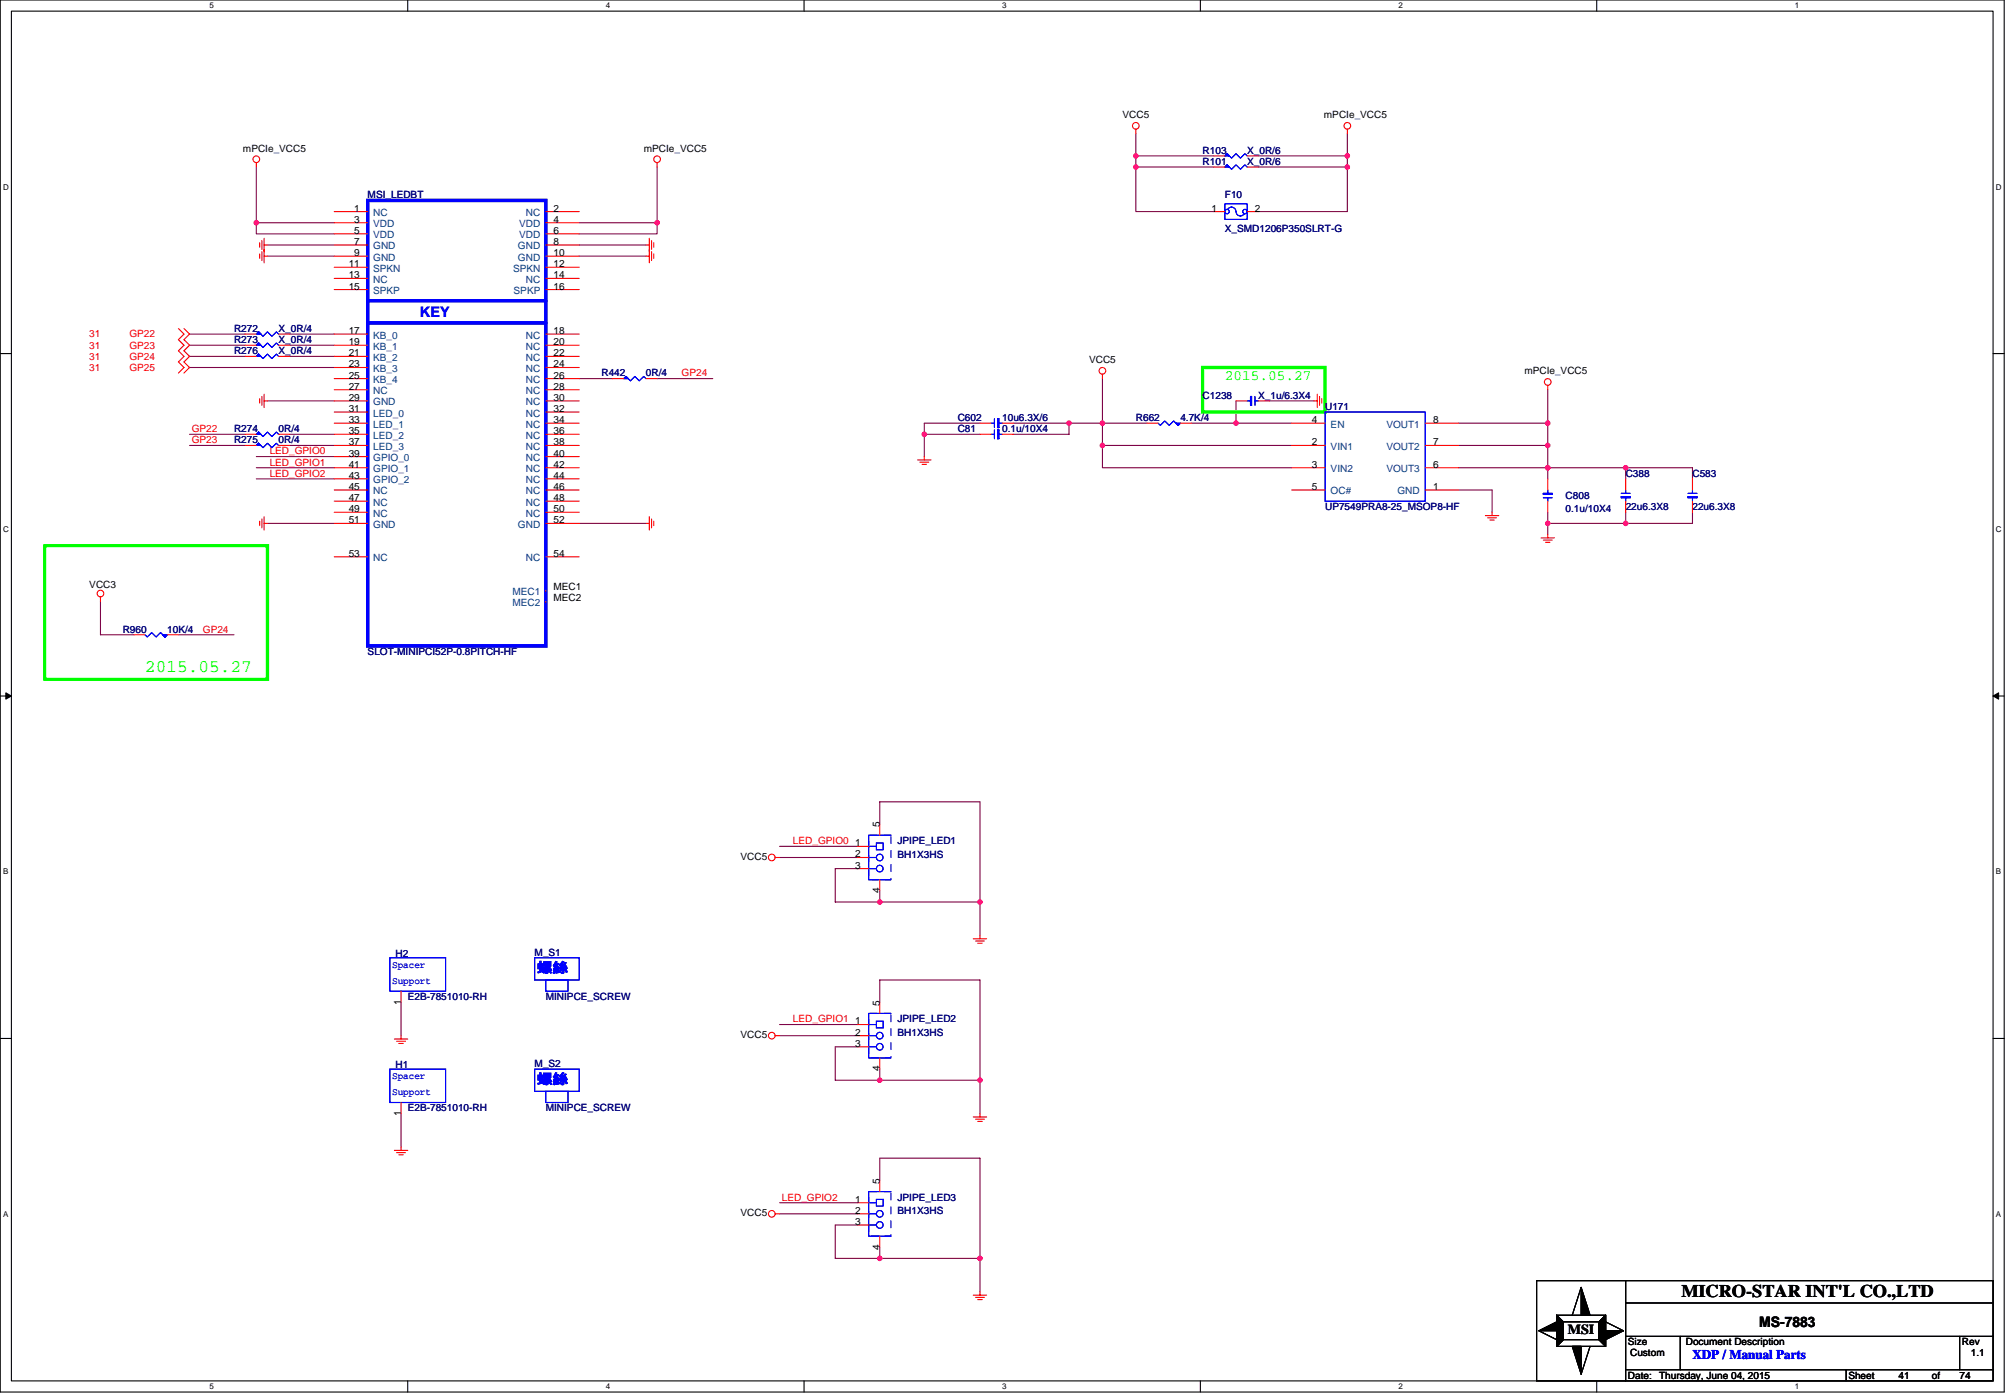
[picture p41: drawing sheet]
<svg xmlns="http://www.w3.org/2000/svg" width="294mm" height="204mm" viewBox="0 0 294 204" stroke-linecap="round" stroke-linejoin="round" font-family="sans-serif">
<defs><g id="words">
<text font-size="2.6" fill="#0f0" x="21.2" y="98.1">2015.05.27</text>
<text font-size="2.6" x="245.5" y="189.3">MICRO-STAR INT'L CO.,LTD</text>
<text font-size="2.1" fill="#00f" x="61.3" y="46.3">KEY</text>
<text font-size="2.1" fill="#0f0" x="178.9" y="55.4">2015.05.27</text>
<text font-size="2.1" x="256.9" y="193.7">MS-7883</text>
<text font-size="2" x="228.9" y="194.7">MSI</text>
<g font-size="1.9" fill="#00f">
<text x="78.4" y="141.9">螺絲</text>
<text x="78.4" y="158.2">螺絲</text>
<text x="247.1" y="198.4">XDP / Manual Parts</text>
</g>
<g font-size="1.5">
<text x="163.9" y="17.2">VCC5</text>
<text x="193.3" y="17.2">mPCIe_VCC5</text>
<text x="35.5" y="22.1">mPCIe_VCC5</text>
<text x="94" y="22.1">mPCIe_VCC5</text>
<text x="51.7" y="30.9">1</text>
<text x="51.7" y="32.5">3</text>
<text x="51.7" y="34.1">5</text>
<text x="51.7" y="35.8">7</text>
<text x="80.8" y="32.5">4</text>
<text x="80.8" y="34.1">6</text>
<text x="80.8" y="30.9">2</text>
<text x="80.8" y="35.8">8</text>
<text x="176.9" y="30.9">1</text>
<text x="183.2" y="30.9">2</text>
<text x="50.9" y="39">11</text>
<text x="50.9" y="40.6">13</text>
<text x="51.7" y="37.4">9</text>
<text x="80.8" y="40.6">14</text>
<text x="80.8" y="39">12</text>
<text x="80.8" y="37.4">10</text>
<text x="50.9" y="42.3">15</text>
<text x="80.8" y="42.3">16</text>
<text x="50.9" y="48.8">17</text>
<text x="50.9" y="50.4">19</text>
<text x="50.9" y="52">21</text>
<text x="50.9" y="53.6">23</text>
<text x="80.8" y="48.8">18</text>
<text x="80.8" y="50.4">20</text>
<text x="80.8" y="52">22</text>
<text x="80.8" y="53.6">24</text>
<text x="159" y="53">VCC5</text>
<text x="50.9" y="55.3">25</text>
<text x="50.9" y="56.9">27</text>
<text x="50.9" y="58.5">29</text>
<text x="80.8" y="55.3">26</text>
<text x="80.8" y="56.9">28</text>
<text x="80.8" y="58.5">30</text>
<text x="222.6" y="54.6">mPCIe_VCC5</text>
<text x="50.9" y="60.1">31</text>
<text x="50.9" y="61.8">33</text>
<text x="50.9" y="63.4">35</text>
<text x="50.9" y="65">37</text>
<text x="80.8" y="60.1">32</text>
<text x="80.8" y="61.8">34</text>
<text x="80.8" y="63.4">36</text>
<text x="80.8" y="65">38</text>
<text x="191.5" y="65">2</text>
<text x="191.5" y="61.8">4</text>
<text x="209.3" y="65">7</text>
<text x="209.3" y="61.8">8</text>
<text x="50.9" y="66.6">39</text>
<text x="50.9" y="68.3">41</text>
<text x="50.9" y="69.9">43</text>
<text x="50.9" y="71.5">45</text>
<text x="80.8" y="66.6">40</text>
<text x="80.8" y="68.3">42</text>
<text x="80.8" y="69.9">44</text>
<text x="80.8" y="71.5">46</text>
<text x="191.5" y="68.3">3</text>
<text x="191.5" y="71.5">5</text>
<text x="209.3" y="71.5">1</text>
<text x="209.3" y="68.3">6</text>
<text x="50.9" y="73.1">47</text>
<text x="50.9" y="74.8">49</text>
<text x="50.9" y="76.4">51</text>
<text x="80.8" y="73.1">48</text>
<text x="80.8" y="74.8">50</text>
<text x="80.8" y="76.4">52</text>
<text x="50.9" y="81.3">53</text>
<text x="80.8" y="81.3">54</text>
<text x="13" y="85.8">VCC3</text>
<text x="80.8" y="86.2">MEC1</text>
<text x="80.8" y="87.8">MEC2</text>
<text x="108.1" y="125.5">VCC5</text>
<text x="124.9" y="123.5">1</text>
<text x="124.9" y="125.2">2</text>
<text x="128.5" y="120.8" transform="rotate(-90 128.5 120.8)">5</text>
<text x="124.9" y="126.8">3</text>
<text x="128.5" y="130.4" transform="rotate(-90 128.5 130.4)">4</text>
<text x="58.6" y="146.6" transform="rotate(-90 58.6 146.6)">1</text>
<text x="124.9" y="149.5">1</text>
<text x="128.5" y="146.8" transform="rotate(-90 128.5 146.8)">5</text>
<text x="108.1" y="151.5">VCC5</text>
<text x="124.9" y="152.8">3</text>
<text x="124.9" y="151.2">2</text>
<text x="128.5" y="156.4" transform="rotate(-90 128.5 156.4)">4</text>
<text x="58.6" y="162.9" transform="rotate(-90 58.6 162.9)">1</text>
<text x="128.5" y="172.8" transform="rotate(-90 128.5 172.8)">5</text>
<text x="108.1" y="177.5">VCC5</text>
<text x="124.9" y="175.6">1</text>
<text x="124.9" y="178.8">3</text>
<text x="124.9" y="177.2">2</text>
<text x="128.5" y="182.4" transform="rotate(-90 128.5 182.4)">4</text>
<text x="237.7" y="196.4">Size</text>
<text x="246.2" y="196.4">Document Description</text>
<text x="286.5" y="196.4">Rev</text>
<text x="237.7" y="201.3">Date:</text>
<text x="238" y="198">Custom</text>
<text x="242.3" y="201.3">Thursday, June 04, 2015</text>
<text x="269.9" y="201.3">Sheet</text>
<text x="277.2" y="201.3">41</text>
<text x="282.1" y="201.3">of</text>
<text x="286.1" y="201.3">74</text>
<text x="287.8" y="198">1.1</text>
</g>
<g font-size="1.5" fill="#000080">
<text x="175.6" y="22.4">R103</text>
<text x="182.1" y="22.4">X_0R/6</text>
<text x="53.7" y="28.9">MSI_LEDBT</text>
<text x="175.6" y="24.1">R101</text>
<text x="178.9" y="28.9">F10</text>
<text x="182.1" y="24.1">X_0R/6</text>
<text x="178.9" y="33.8">X_SMD1206P350SLRT-G</text>
<text x="34.2" y="48.5">R272</text>
<text x="34.2" y="50.1">R273</text>
<text x="34.2" y="51.7">R276</text>
<text x="40.7" y="48.5">X_0R/4</text>
<text x="40.7" y="50.1">X_0R/4</text>
<text x="40.7" y="51.7">X_0R/4</text>
<text x="87.8" y="55">R442</text>
<text x="94.3" y="55">0R/4</text>
<text x="175.6" y="58.2">C1238</text>
<text x="183.7" y="58.2">X_1u/6.3X4</text>
<text x="193.5" y="59.8">U171</text>
<text x="34.2" y="64.7">R275</text>
<text x="34.2" y="63.1">R274</text>
<text x="40.7" y="64.7">0R/4</text>
<text x="40.7" y="63.1">0R/4</text>
<text x="139.8" y="61.5">C602</text>
<text x="139.8" y="63.1">C81</text>
<text x="146.3" y="61.5">10u6.3X/6</text>
<text x="146.3" y="63.1">0.1u/10X4</text>
<text x="165.9" y="61.5">R662</text>
<text x="172.4" y="61.5">4.7K/4</text>
<text x="237.4" y="69.6">C388</text>
<text x="247.1" y="69.6">C583</text>
<text x="193.5" y="74.5">UP7549PRA8-25_MSOP8-HF</text>
<text x="228.6" y="72.8">C808</text>
<text x="228.6" y="74.8">0.1u/10X4</text>
<text x="237.4" y="74.5">22u6.3X8</text>
<text x="247.1" y="74.5">22u6.3X8</text>
<text x="17.9" y="92.3">R960</text>
<text x="24.4" y="92.3">10K/4</text>
<text x="53.7" y="95.6">SLOT-MINIPCI52P-0.8PITCH-HF</text>
<text x="131.1" y="123.2">JPIPE_LED1</text>
<text x="131.1" y="125.2">BH1X3HS</text>
<text x="57.7" y="139.6">H2</text>
<text x="78.1" y="139.5">M_S1</text>
<text x="59.5" y="146">E2B-7851010-RH</text>
<text x="79.7" y="146">MINIPCE_SCREW</text>
<text x="131.1" y="149.2">JPIPE_LED2</text>
<text x="57.7" y="155.9">H1</text>
<text x="78.1" y="155.7">M_S2</text>
<text x="131.1" y="151.2">BH1X3HS</text>
<text x="59.5" y="162.2">E2B-7851010-RH</text>
<text x="79.7" y="162.2">MINIPCE_SCREW</text>
<text x="131.1" y="175.2">JPIPE_LED3</text>
<text x="131.1" y="177.2">BH1X3HS</text>
</g>
<g font-size="1.5" fill="#004080">
<text x="54.5" y="31.5">NC</text>
<text x="54.5" y="33.2">VDD</text>
<text x="54.5" y="34.8">VDD</text>
<text x="75.8" y="33.2">VDD</text>
<text x="75.8" y="34.8">VDD</text>
<text x="76.8" y="31.5">NC</text>
<text x="54.5" y="36.4">GND</text>
<text x="54.5" y="38">GND</text>
<text x="54.5" y="39.7">SPKN</text>
<text x="54.5" y="41.3">NC</text>
<text x="74.9" y="39.7">SPKN</text>
<text x="75.6" y="36.4">GND</text>
<text x="75.6" y="38">GND</text>
<text x="76.8" y="41.3">NC</text>
<text x="54.5" y="42.9">SPKP</text>
<text x="75" y="42.9">SPKP</text>
<text x="54.5" y="49.4">KB_0</text>
<text x="54.5" y="51">KB_1</text>
<text x="54.5" y="52.7">KB_2</text>
<text x="76.8" y="49.4">NC</text>
<text x="76.8" y="51">NC</text>
<text x="76.8" y="52.7">NC</text>
<text x="54.5" y="54.3">KB_3</text>
<text x="54.5" y="55.9">KB_4</text>
<text x="54.5" y="57.6">NC</text>
<text x="54.5" y="59.2">GND</text>
<text x="76.8" y="54.3">NC</text>
<text x="76.8" y="55.9">NC</text>
<text x="76.8" y="57.6">NC</text>
<text x="76.8" y="59.2">NC</text>
<text x="54.5" y="60.8">LED_0</text>
<text x="54.5" y="62.4">LED_1</text>
<text x="54.5" y="64.1">LED_2</text>
<text x="54.5" y="65.7">LED_3</text>
<text x="76.8" y="60.8">NC</text>
<text x="76.8" y="62.4">NC</text>
<text x="76.8" y="64.1">NC</text>
<text x="76.8" y="65.7">NC</text>
<text x="194.3" y="65.7">VIN1</text>
<text x="194.3" y="62.4">EN</text>
<text x="202.4" y="65.7">VOUT2</text>
<text x="202.4" y="62.4">VOUT1</text>
<text x="54.5" y="67.3">GPIO_0</text>
<text x="54.5" y="68.9">GPIO_1</text>
<text x="54.5" y="70.6">GPIO_2</text>
<text x="76.8" y="67.3">NC</text>
<text x="76.8" y="68.9">NC</text>
<text x="76.8" y="70.6">NC</text>
<text x="194.3" y="68.9">VIN2</text>
<text x="202.4" y="68.9">VOUT3</text>
<text x="54.5" y="72.2">NC</text>
<text x="54.5" y="73.8">NC</text>
<text x="54.5" y="75.4">NC</text>
<text x="54.5" y="77.1">GND</text>
<text x="75.6" y="77.1">GND</text>
<text x="76.8" y="72.2">NC</text>
<text x="76.8" y="73.8">NC</text>
<text x="76.8" y="75.4">NC</text>
<text x="194.3" y="72.2">OC#</text>
<text x="204.1" y="72.2">GND</text>
<text x="54.5" y="81.9">NC</text>
<text x="76.8" y="81.9">NC</text>
<text x="74.8" y="86.8">MEC1</text>
<text x="74.8" y="88.4">MEC2</text>
</g>
<g font-size="1.5" fill="#f00">
<text x="13" y="52.5">31</text>
<text x="13" y="49.3">31</text>
<text x="13" y="50.9">31</text>
<text x="18.9" y="52.5">GP24</text>
<text x="18.9" y="49.3">GP22</text>
<text x="18.9" y="50.9">GP23</text>
<text x="13" y="54.1">31</text>
<text x="18.9" y="54.1">GP25</text>
<text x="99.5" y="54.9">GP24</text>
<text x="28" y="64.7">GP23</text>
<text x="28" y="63.1">GP22</text>
<text x="39.4" y="69.6">LED_GPIO2</text>
<text x="39.4" y="68">LED_GPIO1</text>
<text x="39.4" y="66.3">LED_GPIO0</text>
<text x="29.6" y="92.3">GP24</text>
<text x="115.8" y="123.2">LED_GPIO0</text>
<text x="115.8" y="149.2">LED_GPIO1</text>
<text x="114.2" y="175.2">LED_GPIO2</text>
</g>
<g font-size="1.5" fill="#00f">
<text x="57.3" y="141.3">Spacer</text>
<text x="57.3" y="143.6">Support</text>
<text x="57.3" y="157.5">Spacer</text>
<text x="57.3" y="159.8">Support</text>
</g>
<g font-size="1.2">
<text x="30.6" y="1.2">5</text>
<text x="88.5" y="1.2">4</text>
<text x="146.3" y="1.2">3</text>
<text x="204.2" y="1.2">2</text>
<text x="262.1" y="1.2">1</text>
<text x=".4" y="27.7">D</text>
<text x="291.4" y="27.7">D</text>
<text x=".4" y="77.7">C</text>
<text x="291.4" y="77.7">C</text>
<text x=".4" y="127.6">B</text>
<text x="291.4" y="127.6">B</text>
<text x=".4" y="177.6">A</text>
<text x="291.4" y="177.6">A</text>
<text x="30.6" y="202.8">5</text>
<text x="88.5" y="202.8">4</text>
<text x="146.3" y="202.8">3</text>
<text x="204.2" y="202.8">2</text>
<text x="262.1" y="202.8">1</text>
</g>
</g></defs>
<path d="M0 0h292.6v203.2h-292.6zM1.7 1.6h289.3v200h-289.3z" fill="none" stroke="#000" stroke-width=".16"/>
<g fill="#fff">
<path d="M30.6 .2h.6v1.3h-.6z"/>
<path d="M30.6 201.7h.6v1.3h-.6z"/>
</g>
<path d="M59.5 0v1.6M59.5 201.6v1.6" fill="none" stroke="#000" stroke-width=".16"/>
<g fill="#fff">
<path d="M88.5 .2h.6v1.3h-.6z"/>
<path d="M88.5 201.7h.6v1.3h-.6z"/>
</g>
<path d="M117.4 0v1.6M117.4 201.6v1.6" fill="none" stroke="#000" stroke-width=".16"/>
<g fill="#fff">
<path d="M146.3 .2h.7v1.3h-.7z"/>
<path d="M146.3 201.7h.7v1.3h-.7z"/>
</g>
<path d="M175.3 0v1.6M175.3 201.6v1.6" fill="none" stroke="#000" stroke-width=".16"/>
<g fill="#fff">
<path d="M204.2 .2h.7v1.3h-.7z"/>
<path d="M204.2 201.7h.7v1.3h-.7z"/>
</g>
<path d="M233.1 0v1.6M233.1 201.6v1.6" fill="none" stroke="#000" stroke-width=".16"/>
<g fill="#fff">
<path d="M262.1 .2h.6v1.3h-.6z"/>
<path d="M262.1 201.7h.6v1.3h-.6z"/>
<path d="M.4 26.6h.9v1.3h-.9z"/>
<path d="M291.4 26.6h.9v1.3h-.9z"/>
<path d="M.4 76.6h.9v1.3h-.9z"/>
<path d="M291.4 76.6h.9v1.3h-.9z"/>
</g>
<path d="M0 51.6h1.7M291 51.6h1.6" fill="none" stroke="#000" stroke-width=".16"/>
<g fill="#fff">
<path d="M.4 126.6h.8v1.3h-.8z"/>
<path d="M291.4 126.6h.8v1.3h-.8z"/>
</g>
<path d="M0 101.6h1.7M291 101.6h1.6" fill="none" stroke="#000" stroke-width=".16"/>
<path d="M.9 101.1l.8 .5-.8 .5zM291 101.6l.8-.5v1z" fill="#000" stroke="#000" stroke-width=".15"/>
<g fill="#fff">
<path d="M.4 176.6h.8v1.3h-.8z"/>
<path d="M291.4 176.6h.8v1.3h-.8z"/>
</g>
<g fill="none" stroke="#000" stroke-width=".16">
<path d="M0 151.6h1.7M291 151.6h1.6M224.4 186.9h66.6v14.7h-66.6zM224.7 194.3l2.6 1.3M227.3 192h7.1v4.5h-7.1zM227.3 192l1 1M228.3 195.6l-1 .9M228.3 193h5.2v2.6h-5.2zM230.9 187.9l-1.3 4.1M232.2 196.5l-1.3 4.1M233.5 195.6l.9 .9M234.4 192l-.9 1"/>
<path d="M234.4 193l2.7 1.3M237.4 199.9h53.6M237.4 190.2h53.6M237.4 195.1h53.6M237.4 186.9v14.7M245.3 195.1v4.8M269.6 199.9v1.7M286.1 195.1v4.8"/>
</g>
<g fill="none" stroke="#800040" stroke-width=".16">
<path d="M165.9 19.5v3.3M196.7 19.5v3.3M37.4 32.5v1.6h11.4M37.4 24.4v8.1M37.4 32.5h11.4M39.1 35.8h9.7M39.1 37.4h9.7M84.6 32.5h11.3M84.6 35.8h9.7M84.6 37.4h9.7M95.9 24.4v8.1M95.9 32.5v1.6h-11.3"/>
<path d="M165.9 24.4v6.5h11.3M165.9 22.8v1.6h11.3M165.9 22.8h11.3M183.7 22.8h13M196.7 22.8v1.6h-13M196.7 24.4v6.5h-13M27.7 53.6h21.1M27.7 52h8.1M27.7 48.8h8.1M27.7 50.4h8.1M39.1 58.5h9.7M42.3 52h6.5"/>
<path d="M42.3 48.8h6.5M42.3 50.4h6.5M84.6 55.3h4.8M95.9 55.3h8.2M161 55.3v9.7M180.5 58.5v3.3h-6.5M185.4 58.5h6.5M226 56.9v13M27.7 63.4h8.1M27.7 65h8.1M37.4 69.9h11.4M37.4 66.6h11.4"/>
<path d="M37.4 68.3h11.4M39.1 76.4h9.7M42.3 63.4h6.5M42.3 65h6.5M84.6 76.4h9.7M135 63.4v3.2M143.1 61.8h-8.1v1.6h8.1M148 61.8h19.5M156.1 61.8v1.6h-8.1M161 65v3.3h27.6M161 65h27.6M180.5 61.8h8.1"/>
<path d="M213 71.5h4.9v3.3M213 61.8h13M213 65h13M213 68.3h34.1v1.6M226 74.8v3.2M237.4 68.3v1.6M237.4 74.8v1.6M247.1 74.8v1.6h-21.1M14.7 87.8v4.9h4.8M26 92.7h8.2M113.8 123.5h11.4M113.8 125.2h11.4"/>
<path d="M125.2 126.8h-3.2v4.9h21.1M128.5 130v1.7M128.5 120.3v-3.3h14.6v19.6M58.6 146.3v4.9M113.8 149.6h11.4M113.8 151.2h11.4M125.2 152.8h-3.2v4.9h21.1M128.5 146.3v-3.2h14.6v19.5M128.5 156.1v1.6M58.6 162.6v4.8M113.8 177.2h11.4M113.8 175.6h11.4"/>
<path d="M125.2 178.8h-3.2v4.9h21.1M128.5 172.3v-3.2h14.6v19.5M128.5 182.1v1.6"/>
</g>
<g fill="#f0f" stroke="#f0f" stroke-width=".16">
<circle cx="37.4" cy="32.5" r=".32"/>
<circle cx="95.9" cy="32.5" r=".32"/>
<circle cx="143.1" cy="131.7" r=".32"/>
<circle cx="128.5" cy="131.7" r=".32"/>
<circle cx="128.5" cy="157.7" r=".32"/>
<circle cx="143.1" cy="157.7" r=".32"/>
<circle cx="128.5" cy="183.7" r=".32"/>
<circle cx="143.1" cy="183.7" r=".32"/>
<circle cx="180.5" cy="61.8" r=".32"/>
<circle cx="161" cy="61.8" r=".32"/>
<circle cx="135" cy="63.4" r=".32"/>
<circle cx="165.8" cy="24.4" r=".32"/>
<circle cx="196.7" cy="24.4" r=".32"/>
<circle cx="165.8" cy="22.8" r=".32"/>
<circle cx="196.7" cy="22.8" r=".32"/>
<circle cx="237.4" cy="68.3" r=".32"/>
<circle cx="226" cy="68.3" r=".32"/>
<circle cx="226" cy="61.8" r=".32"/>
<circle cx="226" cy="65" r=".32"/>
<circle cx="237.4" cy="76.4" r=".32"/>
<circle cx="226" cy="76.4" r=".32"/>
<circle cx="156.1" cy="61.8" r=".32"/>
<circle cx="161" cy="65" r=".32"/>
</g>
<g fill="none" stroke="#f00" stroke-width=".16">
<path d="M165.9 18.9v.6M196.7 18.9v.6M37.4 23.7v.7M37.9 35.4v.7M37.9 37.1v.6M38.2 35.1v1.3M38.2 36.7v1.3M38.6 35.8h.5M38.6 34.8v3.6M38.6 37.4h.5M48.8 35.8h4.9M48.8 37.4h4.9"/>
<path d="M48.8 30.9h4.9M48.8 32.5h4.9M48.8 34.1h4.9M48.8 39h4.9M79.7 35.8h4.9M79.7 37.4h4.9M79.7 30.9h4.9M79.7 32.5h4.9M79.7 34.1h4.9M79.7 39h4.9M94.3 35.8h.5M94.3 37.4h.5"/>
<path d="M94.8 34.8v3.6M95.1 35.1v1.3M95.1 36.7v1.3M95.5 35.4v.7M95.5 37.1v.6M95.9 23.7v.7M177.2 24.4h1.7M177.2 30.9h1.7M177.2 22.8h1.7M182.1 30.9h1.6M182.1 24.4h1.6M182.1 22.8h1.6"/>
<path d="M26 48l.9 .8-.9 .8 .9 .8-.9 .8 .9 .8-.9 .8 .9 .8-.9 .9M26.9 48l.8 .8-.8 .8 .8 .8-.8 .8 .8 .8-.8 .8 .8 .8-.8 .9M35.8 48.8h1.6M35.8 50.4h1.6M35.8 52h1.6M37.9 58.2v.6M38.2 57.9v1.3M38.6 57.5v2M38.6 58.5h.5M40.7 48.8h1.6M40.7 50.4h1.6M40.7 52h1.6"/>
<path d="M48.8 58.5h4.9M48.8 55.3h4.9M48.8 48.8h4.9M48.8 50.4h4.9M48.8 40.6h4.9M48.8 42.3h4.9M48.8 52h4.9M48.8 53.6h4.9M48.8 56.9h4.9M79.7 58.5h4.9M79.7 55.3h4.9M79.7 48.8h4.9"/>
<path d="M79.7 50.4h4.9M79.7 40.6h4.9M79.7 42.3h4.9M79.7 52h4.9M79.7 53.6h4.9M79.7 56.9h4.9M89.4 55.3h1.7M94.3 55.3h1.6M161 54.6v.7M180.5 58.5h1.6M183.7 58.5h1.7M191.9 58.5h.4"/>
<path d="M192.3 57.5v2M192.7 57.9v1.3M193 58.2v.6M226 56.2v.7M35.8 65h1.6M35.8 63.4h1.6M37.9 76.1v.6M38.2 75.8v1.3M38.6 75.4v2M38.6 76.4h.5M40.7 65h1.6M40.7 63.4h1.6"/>
<path d="M48.8 76.4h4.9M48.8 65h4.9M48.8 71.5h4.9M48.8 68.3h4.9M48.8 61.8h4.9M48.8 63.4h4.9M48.8 60.1h4.9M48.8 66.6h4.9M48.8 69.9h4.9M48.8 73.2h4.9M48.8 74.8h4.9M79.7 76.4h4.9"/>
<path d="M79.7 65h4.9M79.7 71.5h4.9M79.7 68.3h4.9M79.7 61.8h4.9M79.7 63.4h4.9M79.7 60.1h4.9M79.7 66.6h4.9M79.7 69.9h4.9M79.7 73.2h4.9M79.7 74.8h4.9M94.3 76.4h.5M94.8 75.4v2"/>
<path d="M95.1 75.8v1.3M95.5 76.1v.6M134 67.1h1.9M134.3 67.5h1.3M134.6 67.8h.7M135 66.6v.5M143.1 61.8h1.6M143.1 63.4h1.6M146.3 61.8h1.7M146.3 63.4h1.7M167.5 61.8h1.6M172.4 61.8h1.6"/>
<path d="M188.6 65h4.9M188.6 71.5h4.9M188.6 68.3h4.9M188.6 61.8h4.9M208.1 65h4.9M208.1 71.5h4.9M208.1 68.3h4.9M208.1 61.8h4.9M216.9 75.3h1.9M217.2 75.6h1.3M217.5 75.9h.7M217.9 74.8v.5"/>
<path d="M225 78.5h2M225.3 78.8h1.3M225.7 79.2h.6M226 69.9v1.6M226 73.2v1.6M226 78v.5M237.4 69.9v1.6M237.4 73.2v1.6M247.1 69.9v1.6M247.1 73.2v1.6M14.7 87.1v.7M19.5 92.7h1.7"/>
<path d="M24.4 92.7h1.6M48.8 81.3h4.9M79.7 86.2h.1M79.7 87.8h.1M79.7 81.3h4.9M113.2 125.2h.6M125.2 125.2h1.6M125.2 123.5h1.6M125.2 126.8h1.6M128.5 120.3v1.6M128.5 128.4v1.6M142.1 137h2"/>
<path d="M142.4 137.4h1.3M142.8 137.7h.6M143.1 136.6v.4M57.6 151.7h1.9M57.9 152h1.3M58.2 152.3h.7M58.6 144.7v1.6M58.6 151.2v.5M113.2 151.2h.6M125.2 151.2h1.6M125.2 149.6h1.6M125.2 152.8h1.6"/>
<path d="M128.5 146.3v1.6M128.5 154.4v1.7M57.6 167.9h1.9M57.9 168.2h1.3M58.2 168.6h.7M58.6 160.9v1.7M58.6 167.4v.5M113.2 177.2h.6M125.2 177.2h1.6M125.2 175.6h1.6M125.2 178.8h1.6M128.5 172.3v1.6"/>
<path d="M142.1 163h2M142.4 163.4h1.3M142.8 163.7h.6M143.1 162.6v.4M128.5 180.4v1.7M142.1 189.1h2M142.4 189.4h1.3M142.8 189.7h.6M143.1 188.6v.5"/>
<circle cx="165.8" cy="18.4" r=".49"/>
<circle cx="196.7" cy="18.4" r=".49"/>
<circle cx="37.4" cy="23.2" r=".49"/>
<circle cx="95.9" cy="23.2" r=".49"/>
<circle cx="161" cy="54.1" r=".49"/>
<circle cx="226" cy="55.8" r=".49"/>
<circle cx="14.7" cy="86.6" r=".49"/>
<circle cx="112.7" cy="125.2" r=".49"/>
<circle cx="112.7" cy="151.2" r=".49"/>
<circle cx="112.7" cy="177.2" r=".49"/>
</g>
<g fill="#000" stroke="#000" stroke-width=".16">
<path d="M224.7 194.3l2.6-1.3v1.3z" fill-rule="evenodd"/>
<path d="M227.3 192l1 1v2.6l-1 .9z" fill-rule="evenodd"/>
<path d="M224.7 194.3l2.6-1.3v1.3z" fill-rule="evenodd"/>
<path d="M227.3 192l1 1v2.6l-1 .9z" fill-rule="evenodd"/>
<path d="M224.7 194.3l2.6-1.3v1.3z" fill-rule="evenodd"/>
<path d="M227.3 192l1 1v2.6l-1 .9z" fill-rule="evenodd"/>
<path d="M230.9 187.9l1.3 4.1h-1.3z" fill-rule="evenodd"/>
<path d="M230.9 187.9l1.3 4.1h-1.3z" fill-rule="evenodd"/>
<path d="M230.9 187.9l1.3 4.1h-1.3z" fill-rule="evenodd"/>
<path d="M234.4 192v4.5l-.9-.9v-2.6z" fill-rule="evenodd"/>
<path d="M234.4 192v4.5l-.9-.9v-2.6z" fill-rule="evenodd"/>
<path d="M234.4 192v4.5l-.9-.9v-2.6z" fill-rule="evenodd"/>
<path d="M234.4 194.3h2.7l-2.7 1.3z" fill-rule="evenodd"/>
<path d="M234.4 194.3h2.7l-2.7 1.3z" fill-rule="evenodd"/>
<path d="M234.4 194.3h2.7l-2.7 1.3z" fill-rule="evenodd"/>
<path d="M229.6 196.5h1.3v4.1z" fill-rule="evenodd"/>
<path d="M229.6 196.5h1.3v4.1z" fill-rule="evenodd"/>
<path d="M229.6 196.5h1.3v4.1z" fill-rule="evenodd"/>
</g>
<path d="M175.6 53.6h17.9v6.5h-17.9zM6.5 79.7h32.6v19.5h-32.6z" fill="none" stroke="#0f0" stroke-width=".48"/>
<g fill="none" stroke="#00f" stroke-width=".16">
<path d="M178.9 29.7h3.2v2.3h-3.2zM178.9 24.4l.3-.3 .6 .6 .7-.6 .6 .6 .7-.6 .3 .3M178.9 22.8l.3-.4 .6 .7 .7-.7 .6 .7 .7-.7 .3 .4M179.3 30.5l.5-.3a.81 .81 0 0 1 .7 .9l.4 .4h.2h.3l.3-.3M37.4 48.8l.4-.4 .6 .7 .7-.7 .6 .7 .7-.7 .3 .4M37.4 50.4l.4-.3 .6 .6 .7-.6 .6 .6 .7-.6 .3 .3M37.4 52l.4-.3 .6 .6 .7-.6 .6 .6 .7-.6 .3 .3M91.1 55.3l.3-.4 .7 .7 .6-.7 .6 .7 .7-.7 .3 .4M182.1 58.5h.5M182.6 57.9h.2v1.3h-.2zM183.2 58.5h.5M183.2 57.9v1.3"/>
<path d="M37.4 65l.4-.3 .6 .6 .7-.6 .6 .6 .7-.6 .3 .3M37.4 63.4l.4-.3 .6 .6 .7-.6 .6 .6 .7-.6 .3 .3M144.7 61.8h.5M144.7 63.4h.5M145.2 61.1v1.3M145.2 62.8v1.2M145.7 61.1h.2v1.3h-.2zM145.7 62.8h.2v1.2h-.2zM145.9 61.8h.4M145.9 63.4h.4M169.1 61.8l.3 .3 .7-.7 .6 .7 .7-.7 .6 .7 .4-.3M193.5 60.1h14.6v13.1h-14.6z"/>
<path d="M225.3 72.7h1.3M225.3 72h1.3v.2h-1.3zM226 71.5v.5M226 72.7v.5M236.7 72.5h1.3v.2h-1.3zM236.7 72h1.3M237.4 71.5v.5M237.4 72.7v.5M246.5 72.5h1.3v.2h-1.3zM246.5 72h1.3M247.1 71.5v.5M247.1 72.7v.5"/>
<path d="M21.2 92.7l.3 .3 .6-.7 .7 .7 .6-.7 .7 .7 .3-.3M56.9 139.8h8.2v4.9h-8.2zM78.1 139.8h6.5v3.3h-6.5zM126.8 123.5h1.2M126.8 126.8h1.2M126.8 125.2h1.2M128 123.1h1v.9h-1zM130.1 121.9h-3.3v6.5h3.3M56.9 156.1h8.2v4.8h-8.2zM78.1 156.1h6.5v3.2h-6.5zM79.7 143.1h3.2v1.6h-3.2zM79.7 159.3h3.2v1.6h-3.2z"/>
<path d="M126.8 149.6h1.2M126.8 152.8h1.2M126.8 151.2h1.2M128 149.1h1v.9h-1zM130.1 147.9h-3.3v6.5h3.3M126.8 175.6h1.2M126.8 178.8h1.2M126.8 177.2h1.2M128 175.1h1v1h-1zM130.1 173.9h-3.3v6.5h3.3"/>
<circle cx="179.2" cy="30.9" r=".32"/>
<circle cx="181.8" cy="30.9" r=".32"/>
<circle cx="128.5" cy="126.8" r=".49"/>
<circle cx="128.5" cy="125.2" r=".49"/>
<circle cx="128.5" cy="152.8" r=".49"/>
<circle cx="128.5" cy="151.2" r=".49"/>
<circle cx="128.5" cy="178.8" r=".49"/>
<circle cx="128.5" cy="177.2" r=".49"/>
</g>
<g fill="#00f" stroke="#00f" stroke-width=".16">
<path d="M179.2 24.1l.3 .3h-.6l.3-.3 .3 .3z" fill-rule="evenodd"/>
<path d="M179.2 24.1l.3 .3h-.6l.3-.3 .3 .3z" fill-rule="evenodd"/>
<path d="M37.4 65l.4-.3 .3 .3-.3-.3 .3 .3z" fill-rule="evenodd"/>
<path d="M37.4 65l.4-.3 .3 .3-.3-.3 .3 .3z" fill-rule="evenodd"/>
<path d="M91.4 54.9l.3 .4h-.6l.3-.4 .3 .4z" fill-rule="evenodd"/>
<path d="M91.4 54.9l.3 .4h-.6l.3-.4 .3 .4z" fill-rule="evenodd"/>
<path d="M179.2 22.4l.3 .4h-.6l.3-.4 .3 .4z" fill-rule="evenodd"/>
<path d="M179.2 22.4l.3 .4h-.6l.3-.4 .3 .4z" fill-rule="evenodd"/>
<path d="M37.4 48.8l.4-.4 .3 .4-.3-.4 .3 .4z" fill-rule="evenodd"/>
<path d="M37.4 48.8l.4-.4 .3 .4-.3-.4 .3 .4z" fill-rule="evenodd"/>
<path d="M23.8 92.7h.6l-.3 .3z" fill-rule="evenodd"/>
<path d="M23.8 92.7h.6l-.3 .3z" fill-rule="evenodd"/>
<path d="M37.8 63.1l.3 .3h-.7l.4-.3 .3 .3z" fill-rule="evenodd"/>
<path d="M37.8 63.1l.3 .3h-.7l.4-.3 .3 .3z" fill-rule="evenodd"/>
<path d="M37.8 50.1l.3 .3h-.7l.4-.3 .3 .3z" fill-rule="evenodd"/>
<path d="M37.8 50.1l.3 .3h-.7l.4-.3 .3 .3z" fill-rule="evenodd"/>
<path d="M171.7 61.8h.7l-.4 .3z" fill-rule="evenodd"/>
<path d="M171.7 61.8h.7l-.4 .3z" fill-rule="evenodd"/>
<path d="M37.8 51.7l.3 .3h-.7l.4-.3 .3 .3z" fill-rule="evenodd"/>
<path d="M37.8 51.7l.3 .3h-.7l.4-.3 .3 .3z" fill-rule="evenodd"/>
</g>
<path d="M126.8 121.9h3.3v6.5h-3.3zM126.8 147.9h3.3v6.5h-3.3zM126.8 173.9h3.3v6.5h-3.3z" fill="none" stroke="#fff" stroke-width=".15" stroke-dasharray="1 1 1 1 1 1 1 1"/>
<path d="M126.8 121.9h3.3v6.5h-3.3zM126.8 147.9h3.3v6.5h-3.3zM126.8 173.9h3.3v6.5h-3.3z" fill="none" stroke="#00f" stroke-width=".15" stroke-dasharray="1 1 1 1 1 1 1 1"/>
<path d="M53.7 29.3h26v65h-26zM53.7 43.9h26M53.7 47.1h26" fill="none" stroke="#00f" stroke-width=".48"/>
<use href="#words"/>
</svg>
